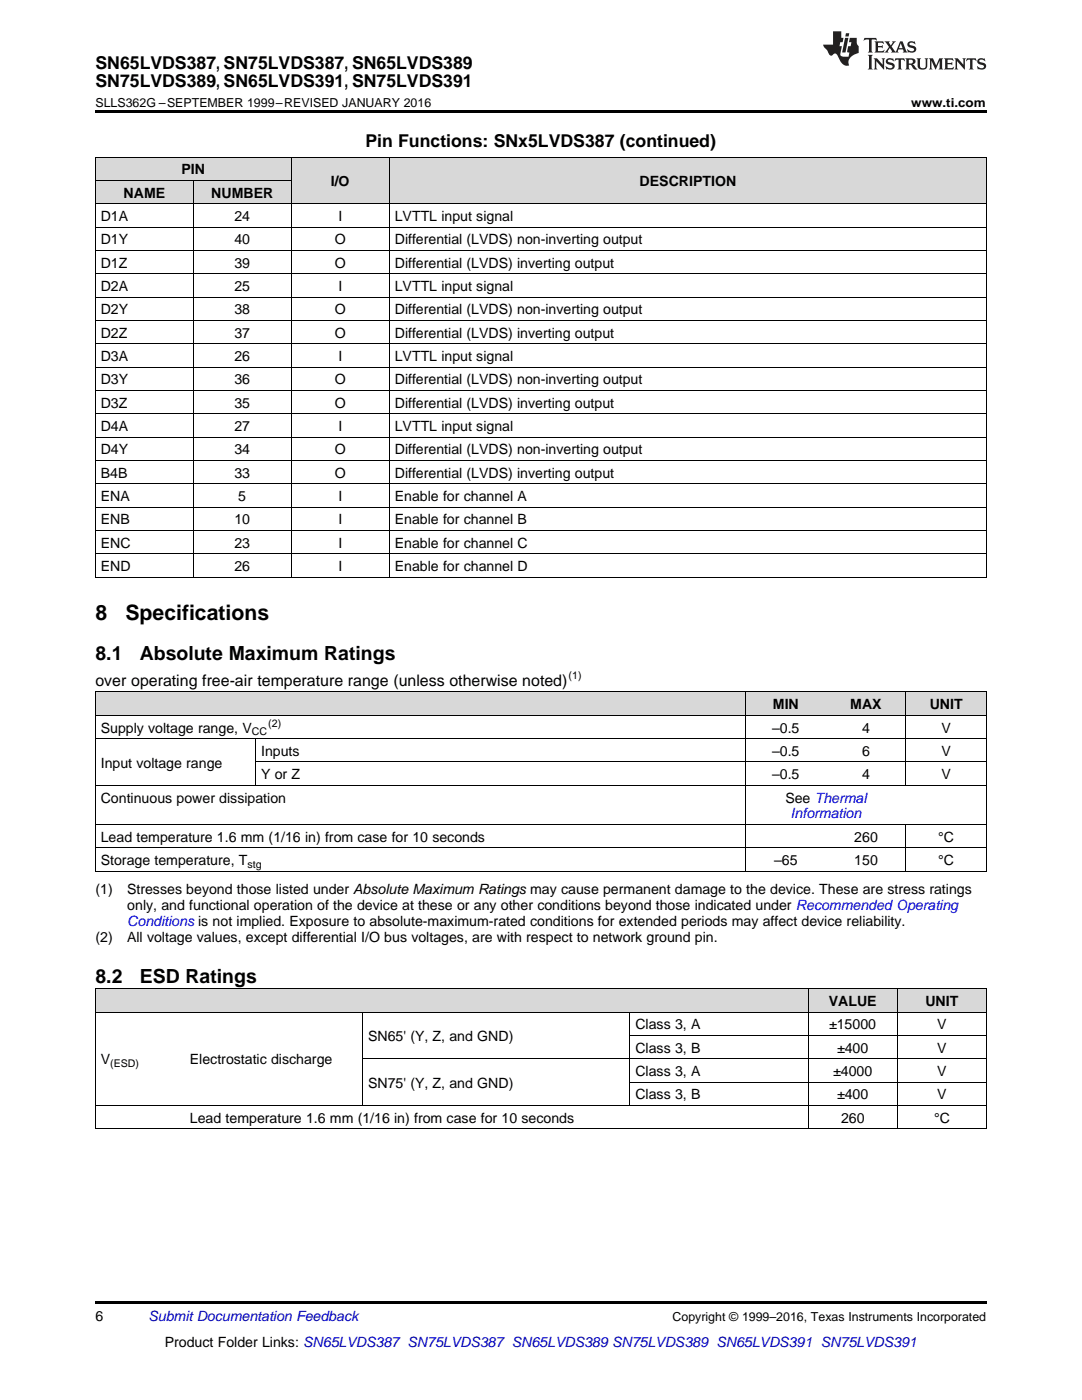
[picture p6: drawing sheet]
<svg xmlns="http://www.w3.org/2000/svg" width="216mm" height="279mm" viewBox="0 0 216 279" stroke-linecap="round" stroke-linejoin="round" font-family="sans-serif">
<defs><g id="words">
<g font-size="4.2">
<text x="19" y="123.6">8</text>
<text x="25" y="123.6">Specifications</text>
</g>
<g font-size="3.9">
<text x="19" y="131.7">8.1</text>
<text x="27.9" y="131.7">Absolute Maximum Ratings</text>
<text x="19" y="196.1">8.2</text>
<text x="27.9" y="196.1">ESD Ratings</text>
</g>
<g font-size="3.5">
<text x="19" y="13.8">SN65LVDS387, SN75LVDS387, SN65LVDS389</text>
<text x="19" y="17.3">SN75LVDS389, SN65LVDS391, SN75LVDS391</text>
<text x="72.9" y="29.3">Pin Functions: SNx5LVDS387 (continued)</text>
</g>
<text font-size="3.2" x="19" y="136.9">over operating free-air temperature range (unless otherwise noted)</text>
<g font-size="2.8">
<text x="36.2" y="34.8">PIN</text>
<text x="24.7" y="39.4">NAME</text>
<text x="42.2" y="39.4">NUMBER</text>
<text x="66" y="37.1">I/O</text>
<text x="127.6" y="37.1">DESCRIPTION</text>
<text x="20.1" y="44.1">D1A</text>
<text x="46.8" y="44.1">24</text>
<text x="67.5" y="44.1">I</text>
<text x="78.8" y="44.1">LVTTL input signal</text>
<text x="20.1" y="48.8">D1Y</text>
<text x="20.1" y="53.4">D1Z</text>
<text x="46.8" y="48.8">40</text>
<text x="46.8" y="53.4">39</text>
<text x="66.8" y="48.8">O</text>
<text x="66.8" y="53.4">O</text>
<text x="78.8" y="48.8">Differential (LVDS) non-inverting output</text>
<text x="78.8" y="53.4">Differential (LVDS) inverting output</text>
<text x="20.1" y="58.1">D2A</text>
<text x="46.8" y="58.1">25</text>
<text x="67.5" y="58.1">I</text>
<text x="78.8" y="58.1">LVTTL input signal</text>
<text x="20.1" y="62.7">D2Y</text>
<text x="46.8" y="62.7">38</text>
<text x="66.8" y="62.7">O</text>
<text x="78.8" y="62.7">Differential (LVDS) non-inverting output</text>
<text x="20.1" y="67.4">D2Z</text>
<text x="46.8" y="67.4">37</text>
<text x="66.8" y="67.4">O</text>
<text x="78.8" y="67.4">Differential (LVDS) inverting output</text>
<text x="20.1" y="72">D3A</text>
<text x="20.1" y="76.7">D3Y</text>
<text x="46.8" y="72">26</text>
<text x="46.8" y="76.7">36</text>
<text x="66.8" y="76.7">O</text>
<text x="67.5" y="72">I</text>
<text x="78.8" y="72">LVTTL input signal</text>
<text x="78.8" y="76.7">Differential (LVDS) non-inverting output</text>
<text x="20.1" y="81.4">D3Z</text>
<text x="46.8" y="81.4">35</text>
<text x="66.8" y="81.4">O</text>
<text x="78.8" y="81.4">Differential (LVDS) inverting output</text>
<text x="20.1" y="86">D4A</text>
<text x="46.8" y="86">27</text>
<text x="67.5" y="86">I</text>
<text x="78.8" y="86">LVTTL input signal</text>
<text x="20.1" y="90.7">D4Y</text>
<text x="20.1" y="95.3">B4B</text>
<text x="46.8" y="90.7">34</text>
<text x="46.8" y="95.3">33</text>
<text x="66.8" y="90.7">O</text>
<text x="66.8" y="95.3">O</text>
<text x="78.8" y="90.7">Differential (LVDS) non-inverting output</text>
<text x="78.8" y="95.3">Differential (LVDS) inverting output</text>
<text x="20.1" y="100">ENA</text>
<text x="47.6" y="100">5</text>
<text x="67.5" y="100">I</text>
<text x="78.8" y="100">Enable for channel A</text>
<text x="20.1" y="104.6">ENB</text>
<text x="46.8" y="104.6">10</text>
<text x="67.5" y="104.6">I</text>
<text x="78.8" y="104.6">Enable for channel B</text>
<text x="20.1" y="109.3">ENC</text>
<text x="20.1" y="113.9">END</text>
<text x="46.8" y="109.3">23</text>
<text x="46.8" y="113.9">26</text>
<text x="67.5" y="109.3">I</text>
<text x="67.5" y="113.9">I</text>
<text x="78.8" y="109.3">Enable for channel C</text>
<text x="78.8" y="113.9">Enable for channel D</text>
<text x="154.2" y="141.5">MIN</text>
<text x="169.7" y="141.5">MAX</text>
<text x="185.5" y="141.5">UNIT</text>
<text x="20.1" y="146.2">Supply voltage range, V</text>
<text x="154.1" y="146.2">–0.5</text>
<text x="172" y="146.2">4</text>
<text x="187.9" y="146.2">V</text>
<text x="20.1" y="153.2">Input voltage range</text>
<text x="52.1" y="150.8">Inputs</text>
<text x="52.1" y="155.5">Y or Z</text>
<text x="154.1" y="150.8">–0.5</text>
<text x="154.1" y="155.5">–0.5</text>
<text x="172" y="150.8">6</text>
<text x="172" y="155.5">4</text>
<text x="187.9" y="150.8">V</text>
<text x="187.9" y="155.5">V</text>
<text x="20.1" y="160.2">Continuous power dissipation</text>
<text x="156.7" y="160.2">See Thermal</text>
<text x="20.1" y="168">Lead temperature 1.6 mm (1/16 in) from case for 10 seconds</text>
<text x="170.5" y="168">260</text>
<text x="187.2" y="168">°C</text>
<text x="20.1" y="172.6">Storage temperature, T</text>
<text x="154.5" y="172.6">–65</text>
<text x="170.5" y="172.6">150</text>
<text x="187.2" y="172.6">°C</text>
<text x="19" y="178.5">(1)</text>
<text x="25.4" y="178.5">Stresses beyond those listed under Absolute Maximum Ratings may cause permanent damage to the device. These are stress ratings</text>
<text x="25.4" y="181.7">only, and functional operation of the device at these or any other conditions beyond those indicated under Recommended Operating</text>
<text x="19" y="188">(2)</text>
<text x="25.4" y="188">All voltage values, except differential I/O bus voltages, are with respect to network ground pin.</text>
<text x="165.4" y="200.8">VALUE</text>
<text x="184.6" y="200.8">UNIT</text>
<text x="73.4" y="207.8">SN65' (Y, Z, and GND)</text>
<text x="126.8" y="205.4">Class 3, A</text>
<text x="165.5" y="205.4">±15000</text>
<text x="187" y="205.4">V</text>
<text x="20.1" y="212.4">V</text>
<text x="37.9" y="212.4">Electrostatic discharge</text>
<text x="126.8" y="210.1">Class 3, B</text>
<text x="126.8" y="214.7">Class 3, A</text>
<text x="166.3" y="214.7">±4000</text>
<text x="167" y="210.1">±400</text>
<text x="187" y="210.1">V</text>
<text x="187" y="214.7">V</text>
<text x="73.4" y="217.1">SN75' (Y, Z, and GND)</text>
<text x="126.8" y="219.4">Class 3, B</text>
<text x="167" y="219.4">±400</text>
<text x="187" y="219.4">V</text>
<text x="37.9" y="224">Lead temperature 1.6 mm (1/16 in) from case for 10 seconds</text>
<text x="167.8" y="224">260</text>
<text x="186.4" y="224">°C</text>
<text x="19" y="263.6">6</text>
<text x="32.9" y="268.9">Product Folder Links: SN65LVDS387 SN75LVDS387 SN65LVDS389 SN75LVDS389 SN65LVDS391 SN75LVDS391</text>
</g>
<g font-size="2.8" fill="#00f">
<text x="157.8" y="163.3">Information</text>
<text x="25.4" y="184.9">Conditions is not implied. Exposure to absolute-maximum-rated conditions for extended periods may affect device reliability.</text>
</g>
<text font-size="2.8" fill="#0000c8" x="29.6" y="263.6">Submit Documentation Feedback</text>
<g font-size="2.5">
<text x="19" y="21.4">SLLS362G –SEPTEMBER 1999–REVISED JANUARY 2016</text>
<text x="181.8" y="21.4">www.ti.com</text>
<text x="134.2" y="263.6">Copyright © 1999–2016, Texas Instruments Incorporated</text>
</g>
<g font-size="2.1">
<text x="113.5" y="135.6">(1)</text>
<text x="50.2" y="146.8">CC</text>
<text x="53.5" y="145.1">(2)</text>
<text x="49.4" y="173.2">stg</text>
<text x="22" y="213">(ESD)</text>
</g>
</g></defs>
<g fill="#d8d8d8">
<path d="M19 197.4h17.8v4.6h-17.8z"/>
<path d="M36.8 197.4h35.6v4.6h-35.6z"/>
<path d="M72.4 197.4h53.3v4.6h-53.3z"/>
<path d="M125.7 197.4h35.6v4.6h-35.6z"/>
<path d="M161.3 197.4h17.8v4.6h-17.8z"/>
<path d="M179.1 197.4h17.7v4.6h-17.7z"/>
<path d="M19 138.1h32v4.7h-32z"/>
<path d="M51 138.1h97.8v4.7h-97.8z"/>
<path d="M148.8 138.1h16v4.7h-16z"/>
<path d="M164.8 138.1h16v4.7h-16z"/>
<path d="M180.8 138.1h16v4.7h-16z"/>
<path d="M19 36.1h19.6v4.6h-19.6z"/>
<path d="M38.6 36.1h19.5v4.6h-19.5z"/>
<path d="M58.1 31.4h19.6v9.3h-19.6z"/>
<path d="M77.7 31.4h119.1v9.3h-119.1z"/>
<path d="M19 31.4h19.6v4.7h-19.6z"/>
<path d="M38.6 31.4h19.5v4.7h-19.5z"/>
</g>
<path d="M19 22h177.8v.5h-177.8zM19 225.3h.2zM72.3 225.3h.1zM125.6 225.3h.1zM161.2 225.3h.1zM179 225.3h.1zM196.7 225.3h.1zM19 259.7h177.8v.5h-177.8z" fill="#000"/>
<g fill="none" stroke="#000" stroke-width=".2">
<path d="M19 36h39.1M19 31.3h177.8M19.1 31.4v83.8M38.5 36.1v79.1M58.1 31.4v83.8M77.7 31.4v83.8M196.8 31.4v83.8M19 59.3h177.8M19 54.6h177.8M19 50h177.8M19 45.3h177.8M19 40.7h177.8"/>
<path d="M19 77.9h177.8M19 73.3h177.8M19 68.6h177.8M19 63.9h177.8M19 96.5h177.8M19 91.9h177.8M19 87.2h177.8M19 82.6h177.8M19 115.2h177.8M19 110.5h177.8M19 105.9h177.8M19 101.2h177.8"/>
<path d="M19 138.1h177.8M19.1 138.1v35.8M148.8 138.1v35.8M180.8 138.1v18.7M196.8 138.1v35.8M19 156.7h177.8M19 147.4h177.8M19 142.8h177.8M51 147.5v9.3M51 152.1h145.8M19 173.9h177.8M19 169.2h177.8"/>
<path d="M19 164.6h177.8M180.8 164.6v9.3M19 197.3h177.8M19.1 197.3v28M161.2 197.3v28M179 197.3v28M196.8 197.3v28M19 202h177.8M72.3 202v18.7M72.4 211.3h124.4M125.7 202v18.7M125.7 216h71.1"/>
<path d="M125.7 206.6h71.1M19 225.3h177.8M19 220.6h177.8"/>
</g>
<g fill="#231f20">
<path d="M172.5 7.6l-.1 .5 .4-.2h.6v.1v2.1l-.2 .4h.9l-.2-.4v-2.1l.1-.1h.5l.5 .2-.2-.5zM174.5 8.3l.2 .3v1.5l-.2 .4h1.8l.2-.6a1.04 1.04 0 0 1-1.3 .2v-.7h.6l.3 .2v-.6l-.3 .2h-.6v-.6l.8-.1 .4 .3-.2-.5zM176.5 8.3l.9 1.1-.9 1.1h.8l-.2-.2 .4-.7 .5 .7-.2 .2h1.5l-.2-.2 .2-.4h.9l.1 .4-.2 .2h1l-.3-.3-.7-1.9h-.5l-.9 2-.8-1 .9-1h-.8l.1 .3-.4 .5-.3-.6 .1-.2zM179.7 8.6l.4 1h-.7zM181.3 8.4a.63 .63 0 0 0-.2 .7 .63 .63 0 0 0 .6 .4l.6 .2 .1 .2a.75 .75 0 0 1-.7 .4 .75 .75 0 0 1-.6-.5l.1 .7 .1-.1a1.11 1.11 0 0 0 1.5-.6 1.13 1.13 0 0 0-1.2-.8l-.1-.4a1.04 1.04 0 0 1 1.2 .2l-.2-.5-.2 .1-.4-.2zM173.2 10.9l.2 .4v2.2l-.2 .4h1l-.3-.4v-2.2l.3-.4zM174.3 11.6l.3 .4v1.5l-.3 .4h.8l-.2-.4v-1.3l1.5 1.7v-1.9l.2-.4h-.7l.2 .4v.9l-1.1-1.3zM177 11.8a.62 .62 0 0 0-.2 .7 .62 .62 0 0 0 .6 .4l.6 .1 .1 .3a.76 .76 0 0 1-.7 .3 .76 .76 0 0 1-.7-.4l.2 .7 .1-.1a1.11 1.11 0 0 0 1.5-.6 1.13 1.13 0 0 0-1.2-.8l-.1-.4a1.04 1.04 0 0 1 1.2 .2l-.2-.6-.2 .1-.5-.1zM178.7 11.6l-.2 .6a.61 .61 0 0 1 .8-.3v1.6l-.2 .4h.9l-.2-.4v-1.6a.63 .63 0 0 1 .7 .3l-.1-.6zM180.6 11.6l.3 .4v1.5l-.3 .4h1l-.2-.2-.1-.8 .6 .2a.76 .76 0 0 0 1.2 .7l-1-1a.58 .58 0 0 0 .6-.5 .58 .58 0 0 0-.5-.6zM181.4 11.9h.1a.45 .45 0 0 1 .5 .1 .45 .45 0 0 1 .1 .5l-.8 .2zM182.9 11.6l.2 .2a2.17 2.17 0 0 0 .3 1.9 .99 .99 0 0 0 1.6-.6v-1.1l.2-.4h-.7l.2 .2a1.92 1.92 0 0 1-.2 1.8 .6 .6 0 0 1-.9-.5v-1.1l.2-.4zM185.4 11.6l.2 .4v1.5l-.2 .4h.7l-.2-.4v-1.4l.8 1.8 .8-1.8v1.4l-.2 .4h.9l-.2-.4v-1.5l.2-.4h-.8l-.6 1.5-.6-1.5zM188.4 11.6l.2 .4v1.5l-.2 .4h1.8l.1-.6a1.04 1.04 0 0 1-1.2 .1v-.6h.5l.4 .2v-.6l-.4 .2h-.5v-.7h.8l.3 .3-.1-.6zM190.5 11.6l.2 .4v1.5l-.2 .4h.7l-.2-.4v-1.3l1.5 1.7v-1.9l.2-.4h-.7l.2 .4v.9l-1.1-1.3zM192.9 11.6l-.1 .6a.61 .61 0 0 1 .7-.3l.1 1.6-.3 .4h1l-.3-.4 .1-1.6a.63 .63 0 0 1 .7 .3l-.1-.6zM195.2 11.8a.62 .62 0 0 0-.2 .7 .62 .62 0 0 0 .6 .4l.6 .1 .1 .3a.76 .76 0 0 1-.7 .3 .76 .76 0 0 1-.6-.4l.1 .7 .1-.1a1.11 1.11 0 0 0 1.6-.6 1.13 1.13 0 0 0-1.3-.8l-.1-.4a1.04 1.04 0 0 1 1.2 .2l-.1-.6-.2 .1-.5-.1z"/>
<path d="M166.2 6.3v2.6h-1.9v.4l.8 .9a.91 .91 0 0 0 1 .8 .56 .56 0 0 1 .5-.3 .56 .56 0 0 1 .5 .3l.4 .8a1.53 1.53 0 0 0 1.9 1.2 1.54 1.54 0 0 1 1-2.1l.9-.3v-1.4a1.52 1.52 0 0 1-.4-1.6h-1.3l-.2 .8h.5l-.2 .8h-.5l-.1 1v.2l.4 .1-.2 .8a1.93 1.93 0 0 1-1.6-.3l.3-1.8h-.5l.2-.8h.4l.2-.8h-.4v-1.3zM168.6 7.6l-.6 2.9h.7l.6-2.9zM168.8 6.6l-.1 .7h.6l.2-.7z"/>
</g>
<use href="#words"/>
</svg>
